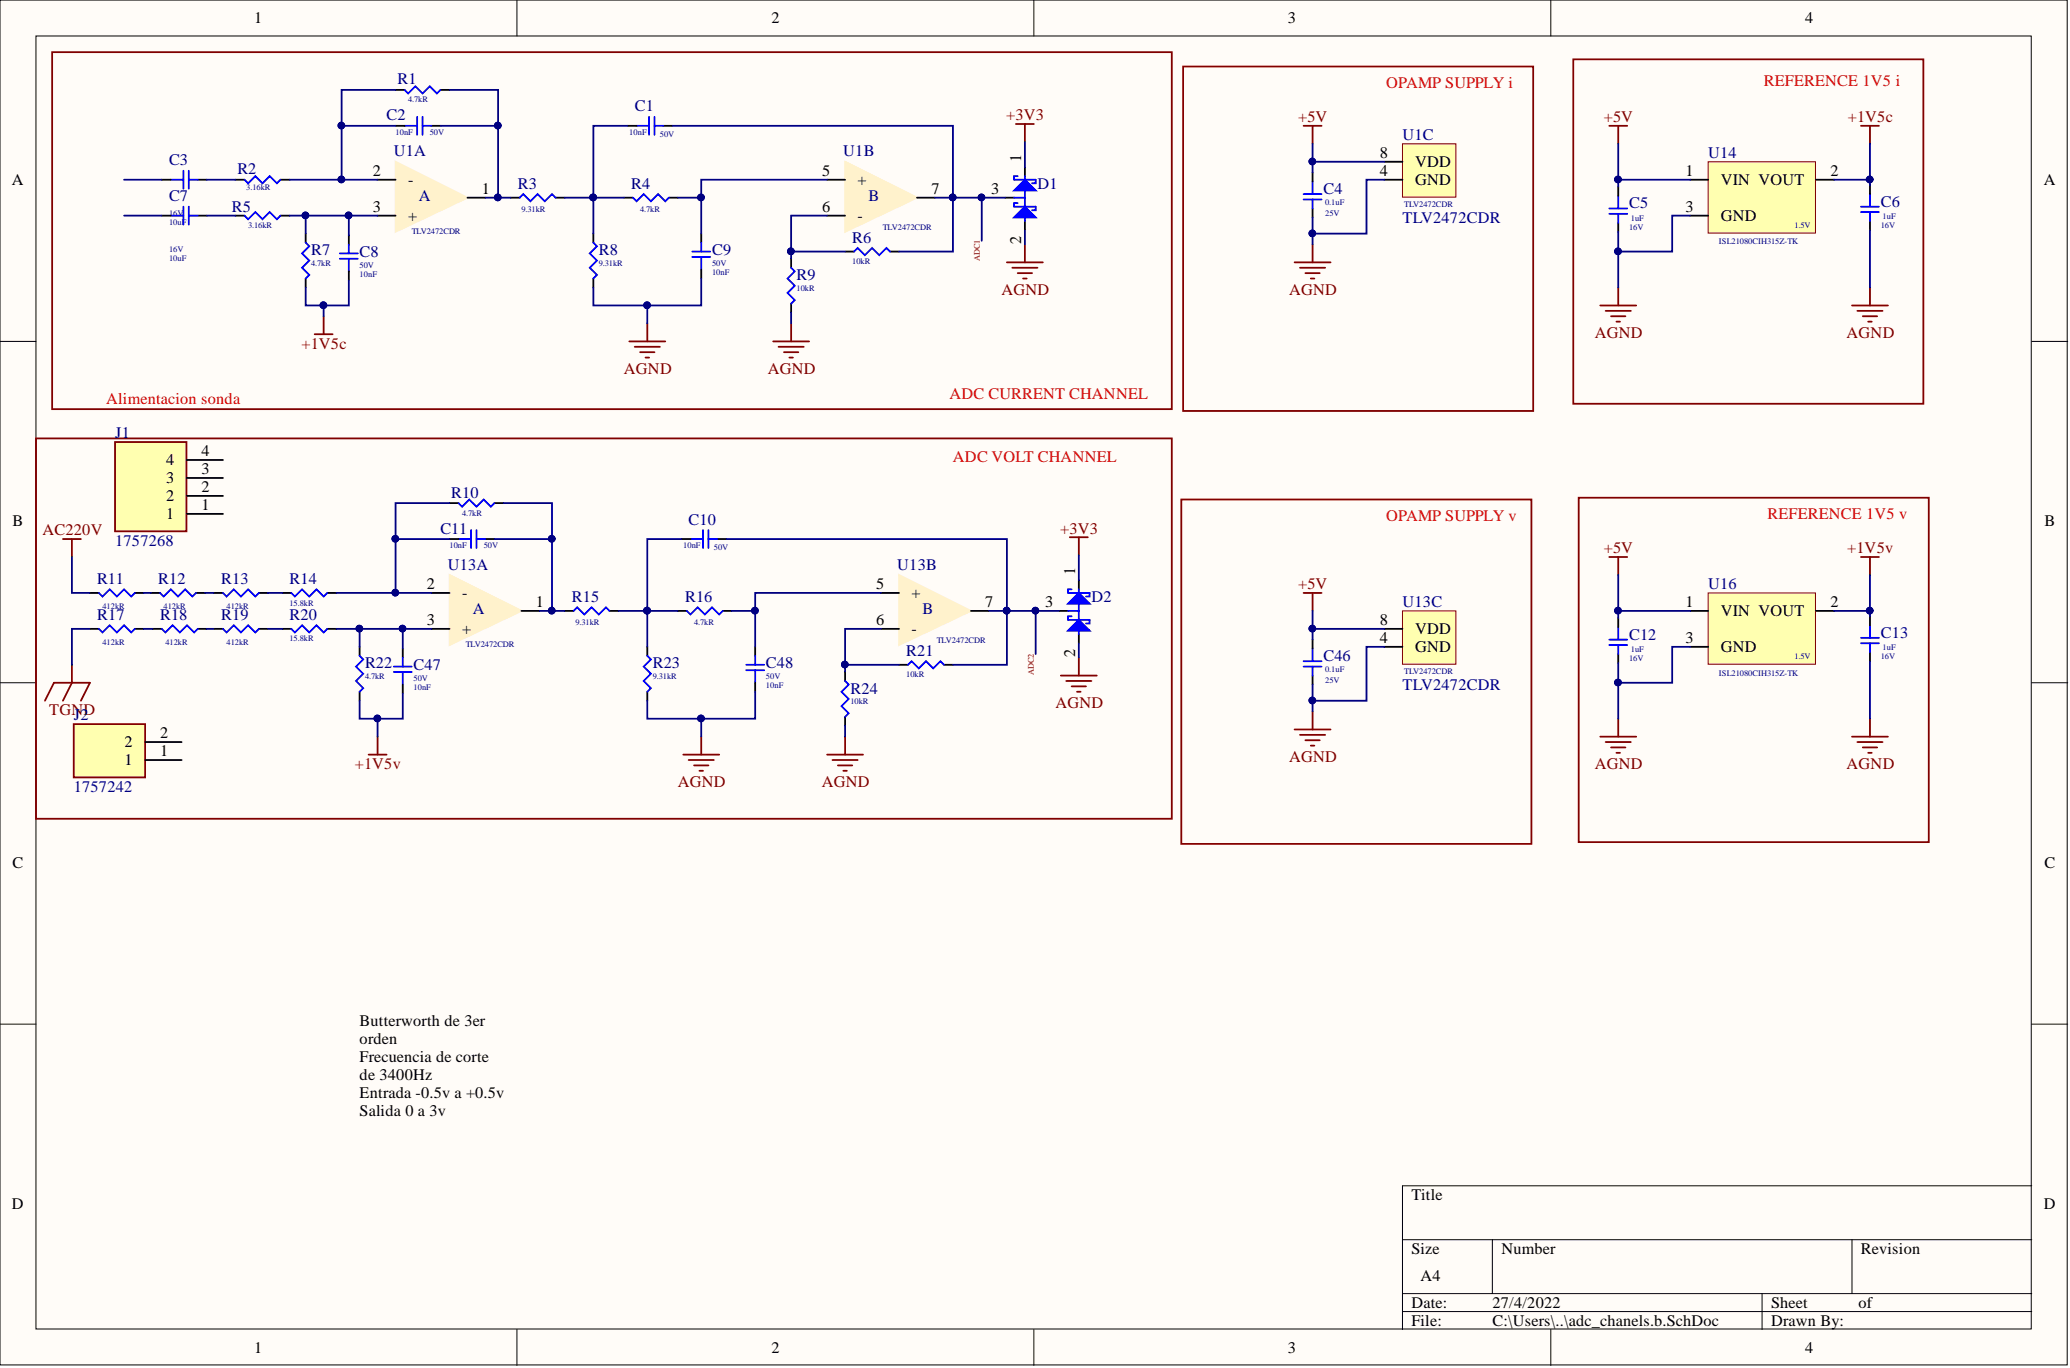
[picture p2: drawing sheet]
<svg xmlns="http://www.w3.org/2000/svg" width="292mm" height="193mm" viewBox="0 0 292 193" stroke-linecap="round" stroke-linejoin="round" font-family="sans-serif">
<defs><g id="words">
<g font-size="2.3">
<text x="35.9" y="3.3">1</text>
<text x="108.8" y="3.3">2</text>
<text x="181.8" y="3.3">3</text>
<text x="254.7" y="3.3">4</text>
<text x="144.1" y="22.8" transform="rotate(-90 144.1 22.8)">1</text>
<text x="194.7" y="22.3">8</text>
<text x="199.7" y="23.6">VDD</text>
<text x="1.7" y="26.1">A</text>
<text x="52.6" y="29.9">3</text>
<text x="52.6" y="24.8">2</text>
<text x="57.6" y="26.1">-</text>
<text x="68" y="27.4">1</text>
<text x="116" y="24.8">5</text>
<text x="116" y="29.9">6</text>
<text x="121" y="26.1">+</text>
<text x="131.4" y="27.4">7</text>
<text x="139.9" y="27.4">3</text>
<text x="194.7" y="24.8">4</text>
<text x="199.7" y="26.1">GND</text>
<text x="237.8" y="24.8">1</text>
<text x="237.8" y="29.9">3</text>
<text x="242.8" y="26.1">VIN VOUT</text>
<text x="258.3" y="24.8">2</text>
<text x="288.4" y="26.1">A</text>
<text x="57.6" y="31.2">+</text>
<text x="121" y="31.2">-</text>
<text x="144.1" y="34.4" transform="rotate(-90 144.1 34.4)">2</text>
<text x="242.8" y="31.2">GND</text>
<text x="23.4" y="65.6">4</text>
<text x="28.4" y="64.4">4</text>
<text x="23.4" y="70.7">2</text>
<text x="23.4" y="68.2">3</text>
<text x="28.4" y="72">1</text>
<text x="28.4" y="69.4">2</text>
<text x="28.4" y="66.9">3</text>
<text x="1.8" y="74.3">B</text>
<text x="23.4" y="73.2">1</text>
<text x="288.5" y="74.3">B</text>
<text x="60.2" y="83.1">2</text>
<text x="123.6" y="83.1">5</text>
<text x="151.7" y="81.1" transform="rotate(-90 151.7 81.1)">1</text>
<text x="60.2" y="88.2">3</text>
<text x="65.2" y="89.5">+</text>
<text x="65.2" y="84.4">-</text>
<text x="75.6" y="85.7">1</text>
<text x="123.6" y="88.2">6</text>
<text x="128.6" y="84.4">+</text>
<text x="128.6" y="89.5">-</text>
<text x="139" y="85.7">7</text>
<text x="147.5" y="85.7">3</text>
<text x="194.7" y="88.2">8</text>
<text x="199.7" y="89.5">VDD</text>
<text x="237.8" y="85.7">1</text>
<text x="242.8" y="86.9">VIN VOUT</text>
<text x="258.3" y="85.7">2</text>
<text x="151.7" y="92.7" transform="rotate(-90 151.7 92.7)">2</text>
<text x="194.7" y="90.7">4</text>
<text x="199.7" y="92">GND</text>
<text x="237.8" y="90.7">3</text>
<text x="242.8" y="92">GND</text>
<text x="17.6" y="108">1</text>
<text x="17.6" y="105.4">2</text>
<text x="22.6" y="106.7">1</text>
<text x="22.6" y="104.2">2</text>
<text x="1.8" y="122.4">C</text>
<text x="288.5" y="122.4">C</text>
<text x="50.7" y="144.7">Butterworth de 3er</text>
<text x="50.7" y="147.2">orden</text>
<text x="50.7" y="149.8">Frecuencia de corte</text>
<text x="50.7" y="152.3">de 3400Hz</text>
<text x="50.7" y="154.9">Entrada -0.5v a +0.5v</text>
<text x="50.7" y="157.4">Salida 0 a 3v</text>
<text x="1.7" y="170.6">D</text>
<text x="199.2" y="169.3">Title</text>
<text x="288.4" y="170.6">D</text>
<text x="199.2" y="176.9">Size</text>
<text x="211.9" y="176.9">Number</text>
<text x="262.6" y="176.9">Revision</text>
<text x="199.2" y="184.5">Date:</text>
<text x="200.4" y="180.7">A4</text>
<text x="210.6" y="184.5">27/4/2022</text>
<text x="249.9" y="184.5">Sheet</text>
<text x="262.2" y="184.5">of</text>
<text x="35.9" y="190.8">1</text>
<text x="108.8" y="190.8">2</text>
<text x="181.8" y="190.8">3</text>
<text x="199.2" y="187">File:</text>
<text x="210.6" y="187">C:\Users\..\adc_chanels.b.SchDoc</text>
<text x="249.9" y="187">Drawn By:</text>
<text x="254.7" y="190.8">4</text>
</g>
<g font-size="2.3" fill="#000080">
<text x="56.1" y="11.9">R1</text>
<text x="54.6" y="17">C2</text>
<text x="89.6" y="15.7">C1</text>
<text x="23.9" y="23.3">C3</text>
<text x="55.6" y="22.1">U1A</text>
<text x="119" y="22.1">U1B</text>
<text x="197.9" y="19.8">U1C</text>
<text x="241" y="22.3">U14</text>
<text x="23.9" y="28.4">C7</text>
<text x="32.7" y="29.9">R5</text>
<text x="33.5" y="24.6">R2</text>
<text x="59.1" y="28.4">A</text>
<text x="73.1" y="26.6">R3</text>
<text x="89.1" y="26.6">R4</text>
<text x="122.5" y="28.4">B</text>
<text x="146.4" y="26.6">D1</text>
<text x="186.7" y="27.4">C4</text>
<text x="229.9" y="29.4">C5</text>
<text x="265.4" y="29.2">C6</text>
<text x="43.9" y="36">R7</text>
<text x="84.5" y="36">R8</text>
<text x="100.5" y="36">C9</text>
<text x="120.3" y="34.2">R6</text>
<text x="197.9" y="31.4">TLV2472CDR</text>
<text x="50.7" y="36.2">C8</text>
<text x="112.4" y="39.5">R9</text>
<text x="16.2" y="61.8">J1</text>
<text x="63.7" y="70.2">R10</text>
<text x="16.2" y="77.1">1757268</text>
<text x="62.2" y="75.3">C11</text>
<text x="97.2" y="74">C10</text>
<text x="13.7" y="82.4">R11</text>
<text x="22.3" y="82.4">R12</text>
<text x="31.2" y="82.4">R13</text>
<text x="40.8" y="82.4">R14</text>
<text x="63.2" y="80.3">U13A</text>
<text x="126.6" y="80.3">U13B</text>
<text x="241" y="83.1">U16</text>
<text x="13.7" y="87.4">R17</text>
<text x="22.6" y="87.4">R18</text>
<text x="31.2" y="87.4">R19</text>
<text x="40.8" y="87.4">R20</text>
<text x="66.7" y="86.7">A</text>
<text x="80.7" y="84.9">R15</text>
<text x="96.7" y="84.9">R16</text>
<text x="130.2" y="86.7">B</text>
<text x="154" y="84.9">D2</text>
<text x="197.9" y="85.7">U13C</text>
<text x="265.4" y="90">C13</text>
<text x="51.5" y="94.3">R22</text>
<text x="58.4" y="94.5">C47</text>
<text x="92.1" y="94.3">R23</text>
<text x="108.1" y="94.3">C48</text>
<text x="127.9" y="92.5">R21</text>
<text x="186.7" y="93.3">C46</text>
<text x="229.9" y="90.2">C12</text>
<text x="10.4" y="101.6">J2</text>
<text x="120" y="97.8">R24</text>
<text x="197.9" y="97.3">TLV2472CDR</text>
<text x="10.4" y="111.8">1757242</text>
</g>
<g font-size="2.3" fill="#800000">
<text x="142" y="17">+3V3</text>
<text x="183.2" y="17.2">+5V</text>
<text x="226.3" y="17.2">+5V</text>
<text x="260.7" y="17.2">+1V5c</text>
<text x="141.3" y="41.6">AGND</text>
<text x="181.9" y="41.6">AGND</text>
<text x="225.1" y="47.7">AGND</text>
<text x="260.6" y="47.7">AGND</text>
<text x="42.5" y="49.2">+1V5c</text>
<text x="88" y="52.7">AGND</text>
<text x="108.3" y="52.7">AGND</text>
<text x="6" y="75.5">AC220V</text>
<text x="149.6" y="75.3">+3V3</text>
<text x="183.2" y="83.1">+5V</text>
<text x="226.3" y="78.1">+5V</text>
<text x="260.7" y="78.1">+1V5v</text>
<text x="6.9" y="100.9">TGND</text>
<text x="148.9" y="99.9">AGND</text>
<text x="181.9" y="107.5">AGND</text>
<text x="50.1" y="108.5">+1V5v</text>
<text x="95.7" y="111">AGND</text>
<text x="116" y="111">AGND</text>
<text x="225.1" y="108.5">AGND</text>
<text x="260.6" y="108.5">AGND</text>
</g>
<g font-size="2.3" fill="#f00">
<text x="195.6" y="12.4">OPAMP SUPPLY i</text>
<text x="248.9" y="12.2">REFERENCE 1V5 i</text>
<text x="15" y="57">Alimentacion sonda</text>
<text x="134" y="56.3">ADC CURRENT CHANNEL</text>
<text x="134.5" y="65.1">ADC VOLT CHANNEL</text>
<text x="195.6" y="73.5">OPAMP SUPPLY v</text>
<text x="249.4" y="73.2">REFERENCE 1V5 v</text>
</g>
<g font-size="1.2" fill="#000080">
<text x="57.6" y="14.5">4.7kR</text>
<text x="55.8" y="19">10nF</text>
<text x="60.6" y="19">50V</text>
<text x="88.8" y="19">10nF</text>
<text x="93.1" y="19.3">50V</text>
<text x="34.8" y="26.9">3.16kR</text>
<text x="73.6" y="29.9">9.31kR</text>
<text x="90.3" y="29.9">4.7kR</text>
<text x="187" y="28.9">0.1uF</text>
<text x="198.2" y="29.2">TLV2472CDR</text>
<text x="23.9" y="30.4">16V</text>
<text x="23.9" y="31.7">10uF</text>
<text x="23.9" y="35.5">16V</text>
<text x="35" y="32.2">3.16kR</text>
<text x="58.1" y="33">TLV2472CDR</text>
<text x="124.6" y="32.4">TLV2472CDR</text>
<text x="187" y="30.4">25V</text>
<text x="229.9" y="32.4">16V</text>
<text x="230.1" y="31.2">1uF</text>
<text x="242.6" y="34.5">ISL21080CIH315Z-TK</text>
<text x="253.2" y="32.2">1.5V</text>
<text x="265.4" y="32.2">16V</text>
<text x="265.6" y="30.9">1uF</text>
<text x="23.9" y="36.8">10uF</text>
<text x="43.9" y="37.5">4.7kR</text>
<text x="50.7" y="37.8">50V</text>
<text x="50.7" y="39">10nF</text>
<text x="84.5" y="37.5">9.31kR</text>
<text x="100.5" y="37.5">50V</text>
<text x="100.5" y="38.8">10nF</text>
<text x="112.4" y="41.1">10kR</text>
<text x="120.3" y="37.3">10kR</text>
<text x="63.4" y="77.3">10nF</text>
<text x="65.2" y="72.7">4.7kR</text>
<text x="68.3" y="77.3">50V</text>
<text x="96.4" y="77.3">10nF</text>
<text x="100.7" y="77.6">50V</text>
<text x="14.5" y="85.9">412kR</text>
<text x="23.1" y="85.9">412kR</text>
<text x="32" y="85.9">412kR</text>
<text x="40.8" y="85.4">15.8kR</text>
<text x="81.2" y="88.2">9.31kR</text>
<text x="97.9" y="88.2">4.7kR</text>
<text x="14.5" y="91">412kR</text>
<text x="23.3" y="91">412kR</text>
<text x="32" y="91">412kR</text>
<text x="40.8" y="90.5">15.8kR</text>
<text x="51.5" y="95.8">4.7kR</text>
<text x="65.7" y="91.2">TLV2472CDR</text>
<text x="92.1" y="95.8">9.31kR</text>
<text x="108.1" y="95.8">50V</text>
<text x="127.9" y="95.6">10kR</text>
<text x="132.2" y="90.7">TLV2472CDR</text>
<text x="187" y="94.8">0.1uF</text>
<text x="198.2" y="95">TLV2472CDR</text>
<text x="229.9" y="93.3">16V</text>
<text x="230.1" y="92">1uF</text>
<text x="242.6" y="95.3">ISL21080CIH315Z-TK</text>
<text x="253.2" y="93">1.5V</text>
<text x="265.4" y="93">16V</text>
<text x="265.6" y="91.7">1uF</text>
<text x="58.4" y="96.1">50V</text>
<text x="58.4" y="97.3">10nF</text>
<text x="108.1" y="97.1">10nF</text>
<text x="120" y="99.4">10kR</text>
<text x="187" y="96.3">25V</text>
</g>
<g font-size="1.2" fill="#800000">
<text x="138.3" y="36.8" transform="rotate(-90 138.3 36.8)">ADC1</text>
<text x="145.9" y="95.2" transform="rotate(-90 145.9 95.2)">ADC2</text>
</g>
</g></defs>
<g fill="#fffcf8" stroke="#000" stroke-width=".14">
<path d="M0 0h291.7v192.5h-291.7z"/>
<path d="M5.1 5.1h281.5v182.4h-281.5z"/>
</g>
<g fill="none" stroke="#000" stroke-width=".14">
<path d="M72.9 0v5.1M145.9 0v5.1M218.8 0v5.1M0 48.2h5.1M286.7 48.2h5.1M0 96.3h5.1M286.7 96.3h5.1M0 144.5h5.1M286.7 144.5h5.1M197.9 174.9h88.8M210.6 174.9v7.6M261.3 174.9v7.6"/>
<path d="M286.7 167.3h-88.8v20.2M72.9 187.5v5.1M145.9 187.5v5.1M197.9 182.5h88.8M197.9 185h88.8M218.8 187.5v5.1M248.6 182.5v5"/>
</g>
<g fill="none" stroke="#000" stroke-width=".25">
<path d="M55.8 17.7h1.3M55.8 12.7h1.3M60.9 17.7h1.3M62.2 12.7h1.2M88.5 17.7h1.3M93.6 17.7h1.3M33.2 25.4h1.3M39.6 25.4h1.2M72.1 27.9h1.2M78.4 27.9h1.3M83.7 33v1.2M83.7 39.3v1.3"/>
<path d="M88 27.9h1.3M94.4 27.9h1.3M99 33v1.2M99 38v1.3M111.6 36.5v1.3M119.3 35.5h1.2M125.6 35.5h1.3M144.6 23.6v1.2M144.6 31.2v1.2M111.6 42.8v1.3"/>
</g>
<g fill="none" stroke="#00f" stroke-width=".25">
<path d="M57.1 12.7l.5 .5 1-1 1 1 1-1 1.1 1 .5-.5M57.1 17.7h1.8M58.9 16.5v2.5M59.6 17.7h1.3M59.6 16.5v2.5M89.8 17.7h1.8M91.6 16.5v2.5M92.4 17.7h1.2M92.4 16.5v2.5M34.5 25.4l.5 .5 1-1.1 1 1.1 1.1-1.1 1 1.1 .5-.5M73.3 27.9l.5-.5 1 1 1.1-1 1 1 1-1 .5 .5M83.7 34.2l.5 .5-1 1 1 1.1-1 1 1 1-.5 .5"/>
<path d="M89.3 27.9l.5 .5 1-1 1 1 1.1-1 1 1 .5-.5M97.7 36.2h2.5M97.7 35.5h2.5M99 34.2v1.3M99 36.2v1.8M111.6 37.8l.5 .5-1 1 1 1-1 1 1 1-.5 .5M120.5 35.5l.5-.5 1 1 1.1-1 1 1 1-1 .5 .5M143.1 29.2h3"/>
</g>
<path d="M143.1 30.7l1.5-1.5 1.5 1.5z" fill="#00f"/>
<path d="M143.1 30.7l1.5-1.5 1.5 1.5zM143.1 25.4h3M143.6 28.6h-.5v.6M146.1 29.2v.5h-.5" fill="none" stroke="#00f" stroke-width=".25"/>
<path d="M141.8 27.9h1.3" fill="none" stroke="#000" stroke-width=".25"/>
<path d="M143.1 26.9l1.5-1.5 1.5 1.5z" fill="#00f"/>
<path d="M143.1 26.9l1.5-1.5 1.5 1.5zM143.1 27.9h1.5M143.6 24.8h-.5v.6M144.6 24.8v.6M144.6 26.9v2.3M144.6 30.7v.5M146.1 25.4v.5h-.5" fill="none" stroke="#00f" stroke-width=".25"/>
<path d="M55.8 22.8l10.2 5.1-10.2 4.8z" fill="#fff2cc"/>
<path d="M55.8 22.8l10.2 5.1-10.2 4.8z" fill="none" stroke="#fff2cc" stroke-width=".25"/>
<path d="M53.3 30.4h2.5M53.3 25.4h2.5M66 27.9h2.5" fill="none" stroke="#000" stroke-width=".25"/>
<path d="M119.3 22.8l10.1 5.1-10.1 4.8z" fill="#fff2cc"/>
<path d="M119.3 22.8l10.1 5.1-10.1 4.8z" fill="none" stroke="#fff2cc" stroke-width=".25"/>
<path d="M116.7 25.4h2.6M116.7 30.4h2.6M129.4 27.9h2.5" fill="none" stroke="#000" stroke-width=".25"/>
<path d="M197.9 20.3h7.5v7.5h-7.5z" fill="#ffffb0" stroke="#800000" stroke-width=".14"/>
<g fill="none" stroke="#000" stroke-width=".25">
<path d="M33.2 30.4h1.3M39.6 30.4h1.2M43.1 33v1.2M43.1 39.3v1.3M49.2 33.2v1.3M49.2 38.3v1.2M185.2 24.3v1.3M185.2 29.4v1.3M195.4 22.8h2.5M195.4 25.4h2.5M228.4 26.4v1.2M228.4 31.4v1.3"/>
<path d="M263.9 26.1v1.3M263.9 31.2v1.2M63.4 76h1.3M63.4 71h1.3M68.5 76h1.3M69.8 71h1.2M96.2 76h1.2M101.2 76h1.3M50.7 91.2v1.3M50.7 97.6v1.2M79.7 86.2h1.2M86 86.2h1.3"/>
<path d="M91.3 91.2v1.3M91.3 97.6v1.2M95.7 86.2h1.2M102 86.2h1.3M106.6 91.2v1.3M106.6 96.3v1.3M119.3 94.8v1.3M126.9 93.8h1.2M133.2 93.8h1.3M152.2 81.9v1.2M152.2 89.5v1.2M119.3 101.1v1.3"/>
</g>
<g fill="none" stroke="#00f" stroke-width=".25">
<path d="M34.5 30.4l.5 .5 1-1 1 1 1.1-1 1 1 .5-.5M43.1 34.2l.5 .5-1 1 1 1.1-1 1 1 1-.5 .5M48 36.5h2.5M48 35.7h2.5M49.2 34.5v1.2M49.2 36.5v1.8M183.9 27.4h2.6M183.9 28.1h2.6M185.2 25.6v1.8M185.2 28.1v1.3M227.1 29.4h2.5M227.1 30.2h2.5"/>
<path d="M228.4 27.6v1.8M228.4 30.2v1.2M262.6 29.2h2.5M262.6 29.9h2.5M263.9 27.4v1.8M263.9 29.9v1.3M64.7 71l.5 .5 1-1 1 1 1.1-1 1 1 .5-.5M64.7 76h1.8M66.5 74.8v2.5M67.2 76h1.3M67.2 74.8v2.5M97.4 76h1.8"/>
<path d="M99.2 74.8v2.5M100 76h1.2M100 74.8v2.5M50.7 92.5l.6 .5-1.1 1 1.1 1-1.1 1.1 1.1 1-.6 .5M80.9 86.2l.5-.5 1.1 1 1-1 1 1 1-1 .5 .5M91.3 92.5l.5 .5-1 1 1 1-1 1.1 1 1-.5 .5M96.9 86.2l.5 .5 1-1 1.1 1 1-1 1 1 .5-.5M105.3 94.5h2.5M105.3 93.8h2.5M106.6 92.5v1.3M106.6 94.5v1.8M119.3 96.1l.5 .5-1.1 1 1.1 1-1.1 1 1.1 1-.5 .5"/>
<path d="M128.1 93.8l.5-.5 1.1 1 1-1 1 1 1-1 .5 .5M150.7 87.4h3.1"/>
</g>
<g fill="none" stroke="#800000" stroke-width=".25">
<path d="M183.9 17.7h2.6M185.2 17.7v2.6M227.1 17.7h2.5M228.4 17.7v2.6M262.6 17.7h2.5M263.9 17.7v2.6M142.1 37h5.1M142.8 37.8h3.6M143.6 38.5h2M144.4 39.3h.5M144.6 34.5v2.5M182.7 37h5.1"/>
<path d="M183.4 37.8h3.6M184.2 38.5h2M185 39.3h.5M185.2 34.5v2.5M44.4 47.1h2.5M45.7 44.6v2.5M88.8 48.2h5.1M89.6 48.9h3.5M90.3 49.7h2.1M91.1 50.4h.5M91.3 45.6v2.6M109.1 48.2h5.1"/>
<path d="M109.9 48.9h3.5M110.6 49.7h2.1M111.4 50.4h.5M111.6 45.6v2.6M225.8 43.1h5.1M226.6 43.9h3.5M227.3 44.6h2.1M228.1 45.4h.5M228.4 40.6v2.5M261.3 43.1h5.1M262.1 43.9h3.5M262.9 44.6h2"/>
<path d="M263.6 45.4h.5M263.9 40.6v2.5M149.7 95.3h5.1M150.5 96.1h3.5M151.2 96.8h2M152 97.6h.5M152.2 92.8v2.5M96.4 106.4h5.1M97.2 107.2h3.5M97.9 108h2.1M98.7 108.7h.5M99 103.9v2.5"/>
<path d="M116.7 106.4h5.1M117.5 107.2h3.5M118.2 108h2.1M119 108.7h.5M119.3 103.9v2.5"/>
</g>
<path d="M150.7 89l1.5-1.6 1.6 1.6z" fill="#00f"/>
<path d="M150.7 89l1.5-1.6 1.6 1.6zM150.7 83.6h3.1M151.2 86.9h-.5v.5M153.8 87.4v.5h-.6" fill="none" stroke="#00f" stroke-width=".25"/>
<path d="M149.4 86.2h1.3" fill="none" stroke="#000" stroke-width=".25"/>
<path d="M150.7 85.2l1.5-1.6 1.6 1.6z" fill="#00f"/>
<path d="M150.7 85.2l1.5-1.6 1.6 1.6zM150.7 86.2h1.5M151.2 83.1h-.5v.5M152.2 83.1v.5M152.2 85.2v2.2M152.2 89v.5M153.8 83.6v.5h-.6" fill="none" stroke="#00f" stroke-width=".25"/>
<path d="M63.4 81.1l10.2 5.1-10.2 4.8z" fill="#fff2cc"/>
<path d="M63.4 81.1l10.2 5.1-10.2 4.8z" fill="none" stroke="#fff2cc" stroke-width=".25"/>
<path d="M60.9 88.7h2.5M60.9 83.6h2.5M73.6 86.2h2.5" fill="none" stroke="#000" stroke-width=".25"/>
<path d="M126.9 81.1l10.1 5.1-10.1 4.8z" fill="#fff2cc"/>
<path d="M126.9 81.1l10.1 5.1-10.1 4.8z" fill="none" stroke="#fff2cc" stroke-width=".25"/>
<g fill="none" stroke="#000" stroke-width=".25">
<path d="M12.7 83.6h1.3M12.7 88.7h1.3M19 83.6h1.3M19 88.7h1.3M21.3 83.6h1.3M21.6 88.7h1.2M27.7 83.6h1.2M27.9 88.7h1.3M30.2 83.6h1.3M30.2 88.7h1.3M36.5 83.6h1.3M36.5 88.7h1.3"/>
<path d="M39.8 83.6h1.3M39.8 88.7h1.3M46.2 83.6h1.2M46.2 88.7h1.2M56.8 91.5v1.3M56.8 96.6v1.2M124.3 83.6h2.6M124.3 88.7h2.6M137 86.2h2.5"/>
</g>
<path d="M14 83.6l.5 .5 1-1 1 1 1-1 1 1 .5-.5M14 88.7l.5 .5 1-1 1 1 1-1 1 1 .5-.5M22.6 83.6l.5 .5 1-1 1 1 1-1 1 1 .6-.5M22.8 88.7l.5 .5 1.1-1 1 1 1-1 1 1 .5-.5M31.5 83.6l.5 .5 1-1 1 1 1-1 1 1 .5-.5M31.5 88.7l.5 .5 1-1 1 1 1-1 1 1 .5-.5M41.1 83.6l.5 .5 1-1 1 1 1.1-1 1 1 .5-.5M41.1 88.7l.5 .5 1-1 1 1 1.1-1 1 1 .5-.5M55.6 94.8h2.5M55.6 94h2.5M56.8 92.8v1.2M56.8 94.8v1.8" fill="none" stroke="#00f" stroke-width=".25"/>
<path d="M197.9 86.2h7.5v7.5h-7.5z" fill="#ffffb0" stroke="#800000" stroke-width=".14"/>
<path d="M185.2 90.2v1.3M185.2 95.3v1.3M195.4 88.7h2.5M195.4 91.2h2.5M228.4 87.2v1.3M228.4 92.3v1.2M263.9 86.9v1.3M263.9 92v1.3" fill="none" stroke="#000" stroke-width=".25"/>
<path d="M183.9 93.3h2.6M183.9 94h2.6M185.2 91.5v1.8M185.2 94v1.3M227.1 90.2h2.5M227.1 91h2.5M228.4 88.5v1.7M228.4 91v1.3M262.6 90h2.5M262.6 90.7h2.5M263.9 88.2v1.8M263.9 90.7v1.3" fill="none" stroke="#00f" stroke-width=".25"/>
<g fill="none" stroke="#800000" stroke-width=".25">
<path d="M7.4 7.4h158v50.3h-158zM143.4 17.5h2.5M144.6 17.5v2.5M167 9.4h49.4v48.6h-49.4zM222 8.4h49.4v48.6h-49.4zM5.1 61.8h160.3v53.7h-160.3zM8.9 76h2.5M10.1 76v2.6M151 75.8h2.5M152.2 75.8v2.5M166.7 70.5h49.4v48.5h-49.4zM222.8 70.2h49.4v48.6h-49.4z"/>
<path d="M227.1 78.6h2.5M228.4 78.6v2.5M262.6 78.6h2.5M263.9 78.6v2.5M6.3 98.8l1.3-2.5h5.1l-1.3 2.5M10.1 93.8v2.5l-1.2 2.5M183.9 83.6h2.6M185.2 83.6v2.6M52 106.4h2.6M53.3 103.9v2.5M182.7 102.9h5.1M183.4 103.7h3.6"/>
<path d="M184.2 104.4h2M185 105.2h.5M185.2 100.4v2.5M225.8 103.9h5.1M226.6 104.7h3.5M227.3 105.4h2.1M228.1 106.2h.5M228.4 101.4v2.5M261.3 103.9h5.1M262.1 104.7h3.5M262.9 105.4h2M263.6 106.2h.5"/>
<path d="M263.9 101.4v2.5"/>
</g>
<path d="M241 22.8h15.2v10.1h-15.2z" fill="#ffffb0" stroke="#800000" stroke-width=".14"/>
<path d="M238.5 25.4h2.5M238.5 30.4h2.5M256.3 25.4h2.5" fill="none" stroke="#000" stroke-width=".25"/>
<path d="M241 83.6h15.2v10.1h-15.2z" fill="#ffffb0" stroke="#800000" stroke-width=".14"/>
<path d="M22.8 25.4h1.3M22.8 30.4h1.3M27.9 25.4h1.3M27.9 30.4h1.3M238.5 86.2h2.5M238.5 91.2h2.5M256.3 86.2h2.5" fill="none" stroke="#000" stroke-width=".25"/>
<path d="M24.1 25.4h1.8M24.1 30.4h1.8M25.9 24.1v2.5M25.9 29.2v2.5M26.6 25.4h1.3M26.6 24.1v2.5M26.6 29.2v2.5M26.6 30.4h1.3" fill="none" stroke="#00f" stroke-width=".25"/>
<path d="M10.4 102.1h10.1v7.6h-10.1z" fill="#ffffb0" stroke="#800000" stroke-width=".25"/>
<path d="M20.6 107.2h5M20.6 104.7h5" fill="none" stroke="#000" stroke-width=".25"/>
<path d="M16.2 62.4h10.1v12.5h-10.1z" fill="#ffffb0" stroke="#800000" stroke-width=".25"/>
<path d="M26.4 72.5h5.1M26.4 70h5.1M26.4 67.4h5.1M26.4 64.9h5.1" fill="none" stroke="#000" stroke-width=".25"/>
<g fill="none" stroke="#000080" stroke-width=".25">
<path d="M55.8 17.7h-7.6v7.7M55.8 12.7h-7.6v5M62.2 17.7h8.1v10.2M63.4 12.7h6.9v5M88.5 17.7h-4.8v15.3M94.9 17.7h39.6v10.2h7.3M17.5 25.4h5.3M17.5 30.4h5.3M29.2 25.4h4M29.2 30.4h4M40.8 30.4h2.3v2.6M40.8 25.4h12.5"/>
<path d="M43.1 30.4h10.2M49.2 39.5v3.6h-6.1v-2.5M49.2 30.4v2.8M68.5 27.9h3.6M79.7 27.9h8.3M95.7 27.9h3.3v5.1M99 39.3v3.8h-15.3v-2.5M111.6 35.5v1M116.7 30.4h-5.1v5.1h7.7M116.7 25.4h-17.7v2.5M131.9 27.9h2.6v7.6h-7.6M138.5 27.9v6.1"/>
<path d="M144.6 20v3.6M144.6 32.4v2.1M185.2 20.3v2.5M185.2 33v1.5M195.4 22.8h-10.2v1.5M195.4 25.4h-2.6v7.6h-7.6v-2.3M228.4 20.3v5.1M228.4 35.5v5.1M238.5 25.4h-10.1v1M238.5 30.4h-2.5v5.1h-7.6v-2.8M258.8 25.4h5.1v.7M263.9 20.3v5.1"/>
<path d="M263.9 32.4v8.2M45.7 43.1v1.5M91.3 43.1v2.5M111.6 44.1v1.5M10.1 78.6v5h2.6M63.4 71h-7.6v5M63.4 76h-7.6v7.6h5.1M69.8 76h8.1v10.2M71 71h6.9v5M96.2 76h-4.9v15.2M102.5 76h39.6v10.2h7.3M152.2 78.3v3.6"/>
<path d="M12.7 88.7h-2.6v5.1M20.3 88.7h1.3M20.3 83.6h1M28.9 83.6h1.3M29.2 88.7h1M37.8 88.7h2M37.8 83.6h2M47.4 88.7h3.3M47.4 83.6h8.4M56.8 88.7h-6.1v2.5M56.8 97.8v3.6h-6.1v-2.6M60.9 88.7h-4.1v2.8"/>
<path d="M76.1 86.2h3.6M87.3 86.2h8.4M103.3 86.2h3.3v5M106.6 97.6v3.8h-15.3v-2.6M119.3 93.8v1M124.3 83.6h-17.7v2.6M124.3 88.7h-5v5.1h7.6M139.5 86.2h2.6v7.6h-7.6M146.1 86.2v6.1M152.2 90.7v2.1M185.2 86.2v2.5M185.2 98.8v1.6"/>
<path d="M195.4 88.7h-10.2v1.5M195.4 91.2h-2.6v7.6h-7.6v-2.2M228.4 81.1v5.1M228.4 96.3v5.1M238.5 86.2h-10.1v1M238.5 91.2h-2.5v5.1h-7.6v-2.8M258.8 86.2h5.1v.7M263.9 81.1v5.1M263.9 93.3v8.1M53.3 101.4v2.5M99 101.4v2.5M119.3 102.4v1.5"/>
</g>
<g fill="#000080" stroke="#000080" stroke-width=".14">
<circle cx="43.1" cy="30.4" r=".47"/>
<circle cx="49.2" cy="30.4" r=".47"/>
<circle cx="45.6" cy="43.1" r=".47"/>
<circle cx="48.2" cy="25.3" r=".47"/>
<circle cx="48.2" cy="17.7" r=".47"/>
<circle cx="70.2" cy="27.8" r=".47"/>
<circle cx="70.2" cy="17.7" r=".47"/>
<circle cx="83.7" cy="27.8" r=".47"/>
<circle cx="98.9" cy="27.8" r=".47"/>
<circle cx="111.6" cy="35.5" r=".47"/>
<circle cx="134.4" cy="27.8" r=".47"/>
<circle cx="228.3" cy="25.3" r=".47"/>
<circle cx="228.3" cy="35.5" r=".47"/>
<circle cx="263.8" cy="25.3" r=".47"/>
<circle cx="185.2" cy="22.8" r=".47"/>
<circle cx="185.2" cy="32.9" r=".47"/>
<circle cx="91.3" cy="43.1" r=".47"/>
<circle cx="138.5" cy="27.8" r=".47"/>
<circle cx="91.3" cy="86.1" r=".47"/>
<circle cx="142" cy="86.1" r=".47"/>
<circle cx="106.5" cy="86.1" r=".47"/>
<circle cx="77.9" cy="86.1" r=".47"/>
<circle cx="98.9" cy="101.3" r=".47"/>
<circle cx="55.8" cy="76" r=".47"/>
<circle cx="77.9" cy="76" r=".47"/>
<circle cx="119.2" cy="93.7" r=".47"/>
<circle cx="146.1" cy="86.1" r=".47"/>
<circle cx="56.8" cy="88.7" r=".47"/>
<circle cx="50.7" cy="88.7" r=".47"/>
<circle cx="55.8" cy="83.6" r=".47"/>
<circle cx="53.2" cy="101.3" r=".47"/>
<circle cx="185.2" cy="88.7" r=".47"/>
<circle cx="185.2" cy="98.8" r=".47"/>
<circle cx="228.3" cy="86.1" r=".47"/>
<circle cx="228.3" cy="96.3" r=".47"/>
<circle cx="263.8" cy="86.1" r=".47"/>
</g>
<use href="#words"/>
</svg>
